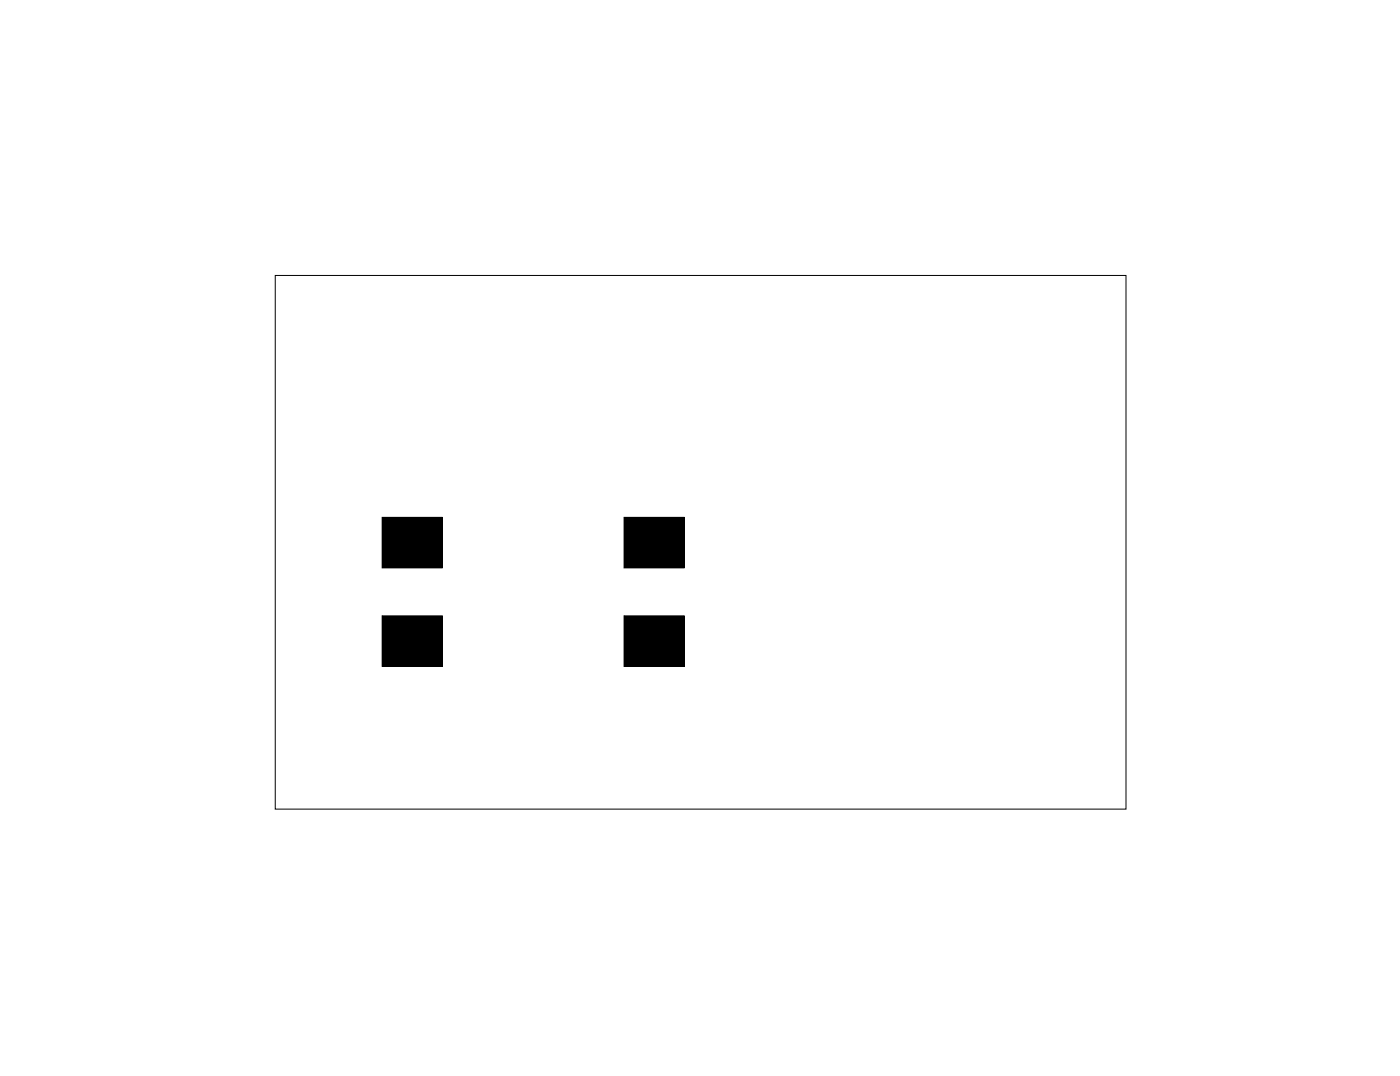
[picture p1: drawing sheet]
<svg xmlns="http://www.w3.org/2000/svg" width="44mm" height="34mm" viewBox="0 0 44 34" stroke-linecap="round" stroke-linejoin="round" font-family="sans-serif">
<path d="M8.7 8.7h26.8v16.8h-26.8z" fill="none" stroke="#000" stroke-width=".03"/>
<g fill="#000">
<path d="M12 16.3h1.9v1.6h-1.9zM19.7 16.3h1.9v1.6h-1.9zM12 19.4h1.9v1.6h-1.9zM19.7 19.4h1.9v1.6h-1.9z"/>
<path d="M12 16.3v1.6h1.9v-1.6zM12 16.3h1.9v1.6h-1.9z"/>
<path d="M19.6 16.3v1.6h2v-1.6zM19.7 16.3h1.9v1.6h-1.9z"/>
<path d="M12 19.4v1.6h1.9v-1.6zM12 19.4h1.9v1.6h-1.9z"/>
<path d="M19.6 19.4v1.6h2v-1.6zM19.7 19.4h1.9v1.6h-1.9z"/>
</g>
</svg>
